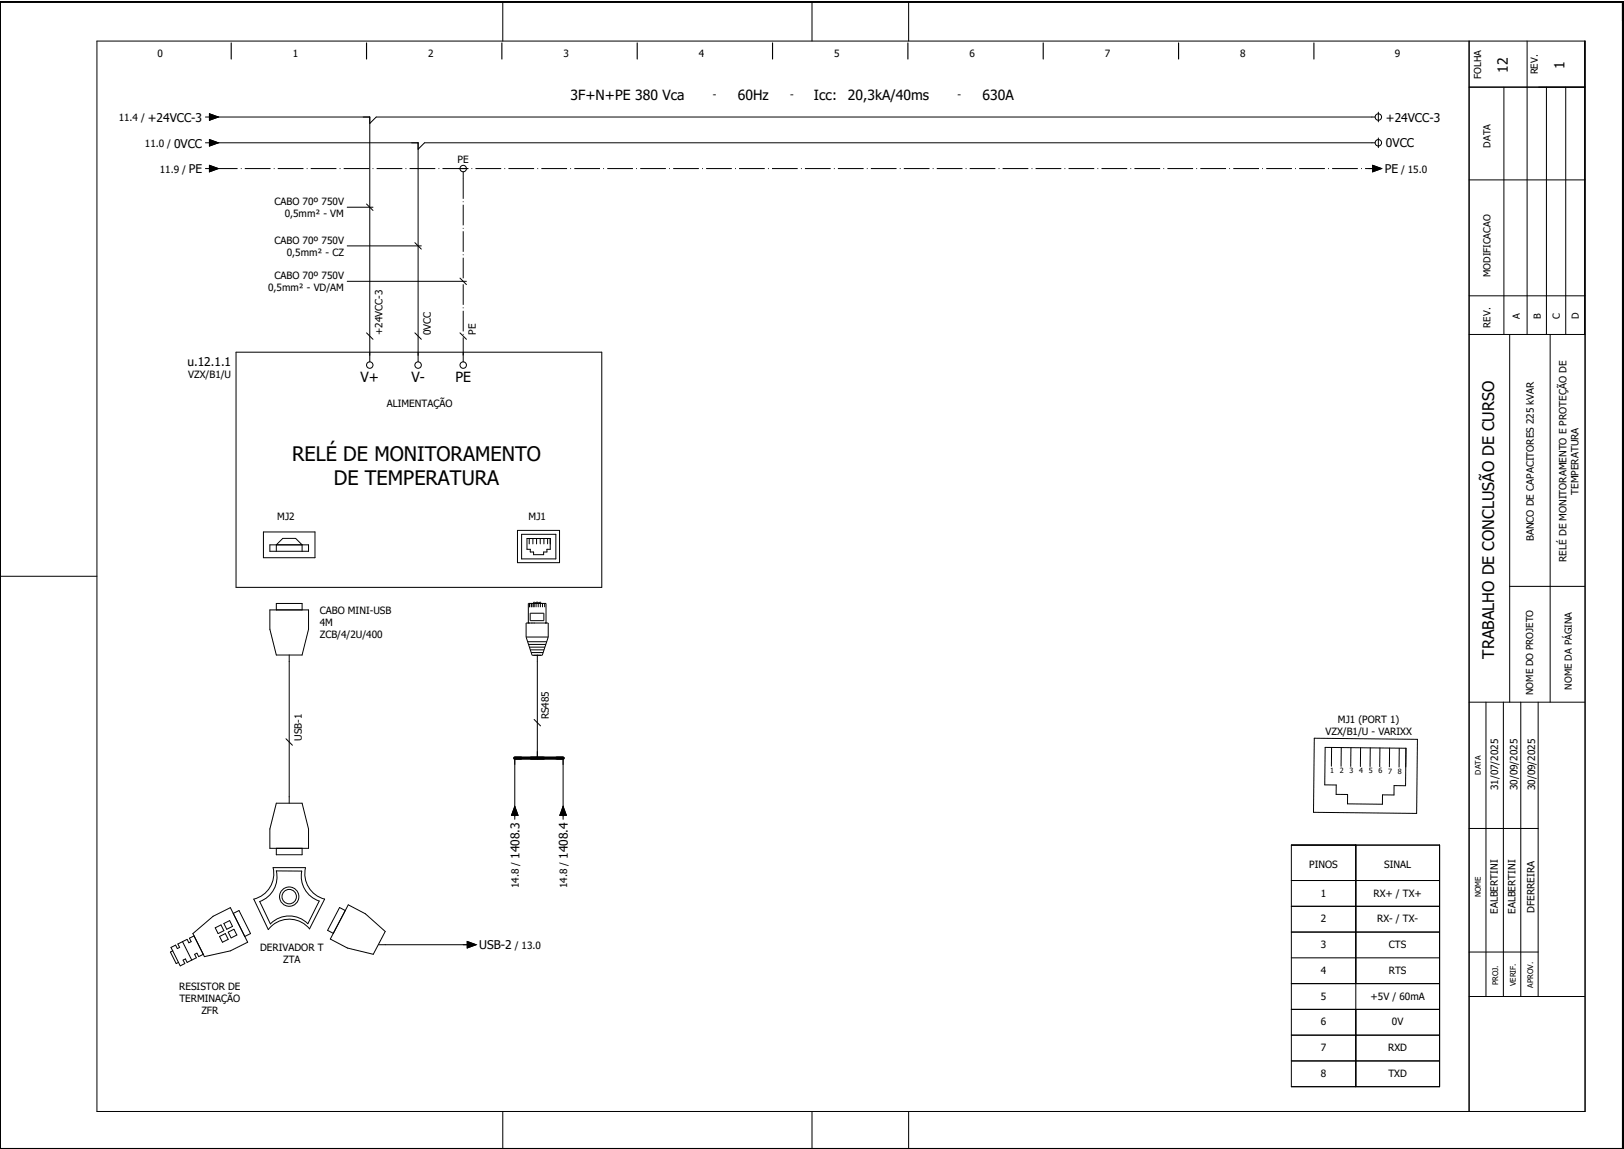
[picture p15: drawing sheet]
<svg xmlns="http://www.w3.org/2000/svg" width="504mm" height="357mm" viewBox="0 0 504 357" stroke-linecap="round" stroke-linejoin="round" font-family="sans-serif">
<defs><g id="words">
<g font-size="6.2">
<text x="90.7" y="143.1">RELÉ DE MONITORAMENTO</text>
<text x="103.6" y="150.6">DE TEMPERATURA</text>
</g>
<text font-size="5" x="463.7" y="204.4" transform="rotate(-90 463.7 204.4)">TRABALHO DE CONCLUSÃO DE CURSO</text>
<g font-size="4.3">
<text x="467.9" y="22.7" transform="rotate(-90 467.9 22.7)">12</text>
<text x="485.5" y="21.5" transform="rotate(-90 485.5 21.5)">1</text>
<text x="177" y="31.1">3F+N+PE 380 Vca</text>
<text x="228.9" y="31.1">60Hz</text>
<text x="252.6" y="31.1">Icc:</text>
<text x="263.1" y="31.1">20,3kA/40ms</text>
<text x="304.9" y="31.1">630A</text>
<text x="111.9" y="118.7">V+</text>
<text x="127.7" y="118.7">V-</text>
<text x="141.3" y="118.7">PE</text>
</g>
<g font-size="3.7">
<text x="45.9" y="37.8">+24VCC-3</text>
<text x="430.1" y="37.7">+24VCC-3</text>
<text x="54" y="45.8">0VCC</text>
<text x="430.1" y="45.7">0VCC</text>
<text x="58.6" y="53.8">PE</text>
<text x="429.8" y="53.8">PE</text>
<text x="58.1" y="113.6">u.12.1.1</text>
<text x="161.2" y="266.6" transform="rotate(-90 161.2 266.6)">1408.3</text>
<text x="176.2" y="266.6" transform="rotate(-90 176.2 266.6)">1408.4</text>
<text x="148.8" y="294.7">USB-2</text>
</g>
<g font-size="3.1">
<text x="48.9" y="17.6">0</text>
<text x="90.9" y="17.6">1</text>
<text x="132.9" y="17.6">2</text>
<text x="174.9" y="17.6">3</text>
<text x="216.9" y="17.6">4</text>
<text x="258.9" y="17.6">5</text>
<text x="300.9" y="17.6">6</text>
<text x="342.9" y="17.6">7</text>
<text x="384.9" y="17.6">8</text>
<text x="432.9" y="17.6">9</text>
<text x="221.2" y="30.6">-</text>
<text x="245.2" y="30.6">-</text>
<text x="297.2" y="30.6">-</text>
<text x="36.8" y="37.6">11.4 /</text>
<text x="45" y="45.6">11.0 /</text>
<text x="49.6" y="53.6">11.9 /</text>
<text x="142" y="50.7">PE</text>
<text x="434.8" y="53.6">/ 15.0</text>
<text x="85.2" y="63.7">CABO 70º 750V</text>
<text x="88.4" y="67.4">0,5mm² - VM</text>
<text x="85.2" y="75.7">CABO 70º 750V</text>
<text x="89" y="79.4">0,5mm² - CZ</text>
<text x="85.2" y="86.7">CABO 70º 750V</text>
<text x="83.2" y="90.4">0,5mm² - VD/AM</text>
<text x="118.7" y="104" transform="rotate(-90 118.7 104)">+24VCC-3</text>
<text x="133.7" y="104" transform="rotate(-90 133.7 104)">0VCC</text>
<text x="147.7" y="104" transform="rotate(-90 147.7 104)">PE</text>
<text x="58.4" y="117.4">VZX/B1/U</text>
<text x="120.1" y="126.4">ALIMENTAÇÃO</text>
<text x="489.9" y="153.6" transform="rotate(-90 489.9 153.6)">TEMPERATURA</text>
<text x="86.1" y="161.4">MJ2</text>
<text x="164.1" y="161.4">MJ1</text>
<text x="476" y="168" transform="rotate(-90 476 168)">BANCO DE CAPACITORES 225 kVAR</text>
<text x="486.1" y="174.4" transform="rotate(-90 486.1 174.4)">RELÉ DE MONITORAMENTO E PROTEÇÃO DE</text>
<text x="99.2" y="190.5">CABO MINI-USB</text>
<text x="99.2" y="194.2">4M</text>
<text x="99.2" y="198">ZCB/4/2U/400</text>
<text x="170.3" y="223.3" transform="rotate(-90 170.3 223.3)">RS485</text>
<text x="415.2" y="224.3">MJ1 (PORT 1)</text>
<text x="93.7" y="230" transform="rotate(-90 93.7 230)">USB-1</text>
<text x="411.3" y="228.1">VZX/B1/U - VARIXX</text>
<text x="465" y="245.3" transform="rotate(-90 465 245.3)">31/07/2025</text>
<text x="471" y="245.3" transform="rotate(-90 471 245.3)">30/09/2025</text>
<text x="476.4" y="245.3" transform="rotate(-90 476.4 245.3)">30/09/2025</text>
<text x="406.3" y="269.3">PINOS</text>
<text x="429.6" y="269.3">SINAL</text>
<text x="161" y="275.7" transform="rotate(-90 161 275.7)">14.8 /</text>
<text x="176" y="275.7" transform="rotate(-90 176 275.7)">14.8 /</text>
<text x="409.9" y="278.3">1</text>
<text x="426.3" y="278.3">RX+ / TX+</text>
<text x="409.9" y="286.3">2</text>
<text x="427.4" y="286.3">RX- / TX-</text>
<text x="464.8" y="283.7" transform="rotate(-90 464.8 283.7)">EALBERTINI</text>
<text x="470.3" y="283.7" transform="rotate(-90 470.3 283.7)">EALBERTINI</text>
<text x="476.2" y="283.3" transform="rotate(-90 476.2 283.3)">DFERREIRA</text>
<text x="80.7" y="295.1">DERIVADOR T</text>
<text x="87.9" y="298.8">ZTA</text>
<text x="159.8" y="294.5">/ 13.0</text>
<text x="409.9" y="294.3">3</text>
<text x="431" y="294.3">CTS</text>
<text x="409.9" y="302.3">4</text>
<text x="431" y="302.3">RTS</text>
<text x="55.6" y="307.4">RESISTOR DE</text>
<text x="55.7" y="311.1">TERMINAÇÃO</text>
<text x="409.9" y="310.3">5</text>
<text x="425.3" y="310.3">+5V / 60mA</text>
<text x="62.5" y="314.9">ZFR</text>
<text x="409.9" y="318.3">6</text>
<text x="432" y="318.3">0V</text>
<text x="409.9" y="326.3">7</text>
<text x="430.8" y="326.3">RXD</text>
<text x="409.9" y="334.3">8</text>
<text x="430.9" y="334.3">TXD</text>
</g>
<g font-size="3">
<text x="477.2" y="23.1" transform="rotate(-90 477.2 23.1)">REV.</text>
<text x="459.6" y="24.5" transform="rotate(-90 459.6 24.5)">FOLHA</text>
<text x="462.5" y="45.8" transform="rotate(-90 462.5 45.8)">DATA</text>
<text x="462.5" y="86" transform="rotate(-90 462.5 86)">MODIFICACAO</text>
<text x="462.5" y="101.7" transform="rotate(-90 462.5 101.7)">REV.</text>
<text x="471.7" y="98.9" transform="rotate(-90 471.7 98.9)">A</text>
<text x="478.2" y="99.2" transform="rotate(-90 478.2 99.2)">B</text>
<text x="484.1" y="99.1" transform="rotate(-90 484.1 99.1)">C</text>
<text x="489.9" y="99.2" transform="rotate(-90 489.9 99.2)">D</text>
<text x="475.7" y="215.8" transform="rotate(-90 475.7 215.8)">NOME DO PROJETO</text>
<text x="487.8" y="214.1" transform="rotate(-90 487.8 214.1)">NOME DA PÁGINA</text>
</g>
<g font-size="2.4">
<text x="459.6" y="240.4" transform="rotate(-90 459.6 240.4)">DATA</text>
<text x="459.6" y="278.5" transform="rotate(-90 459.6 278.5)">NOME</text>
<text x="464.9" y="305.9" transform="rotate(-90 464.9 305.9)">PROJ.</text>
<text x="470.4" y="306.1" transform="rotate(-90 470.4 306.1)">VERIF.</text>
<text x="475.8" y="306.6" transform="rotate(-90 475.8 306.6)">APROV.</text>
</g>
<g font-size="2.2">
<text x="412.7" y="239.9">1</text>
<text x="415.7" y="240">2</text>
<text x="418.8" y="240">3</text>
<text x="421.7" y="240">4</text>
<text x="424.7" y="240">5</text>
<text x="427.7" y="240.1">6</text>
<text x="430.7" y="240.1">7</text>
<text x="433.7" y="240.2">8</text>
</g>
</g></defs>
<path d="M.1 .5h503.4v356h-503.4zM71.8 13.3v5M113.8 13.3v5M155.7 13.3v5M197.7 13.3v5M239.7 13.3v5M281.7 13.3v5M323.8 13.3v5M365.7 13.3v5M407.8 13.3v5" fill="none" stroke="#000" stroke-width=".35"/>
<g fill="none" stroke="#000" stroke-width=".31">
<path d="M.1 .5h503.8M.1 .8h503.8M30.1 12.7h461.8v332.3h-461.8zM156 .8v11.9M252 .8v11.9M282 .8v11.9M455.9 12.7v332.3M473.9 12.7v91.1M491.7 12.7v91.1M63.8 36.3h1.2M65 35.3l2.7 1-2.7 1zM65.8 36.3h49v76"/>
<path d="M426.8 36.3h-310l-2 2M427.8 34.8v3M455.9 27.1h36M466.7 27.1v76.7M479.9 27.1v76.7M485.9 27.1v76.7M63.8 44.3h1.2M63.8 52.3h1.2M65 43.3l2.7 1-2.7 1zM65 51.3l2.7 1-2.7 1zM65.8 44.3h63.9v68M142.2 52.3h3"/>
<path d="M143.7 53.3v2M424.8 52.3h1.2M426 51.3l2.7 1-2.7 1zM426.8 44.3h-295l-2.1 2M427.8 42.8v3M455.9 55.8h36M107.7 64.3h8M107.7 76.3h23.1M113.8 63.3l1.9 2M128.8 75.3l2 2M107.7 87.3h37.1M142.8 86.3l2 2"/>
<path d="M455.9 91.8h36M73.3 109.3h113.4v73h-113.4zM113.8 103.3l1.9 2M128.8 103.3l2 2M142.8 103.3l2 2M143.7 109.3v3M455.9 103.8h36M468.5 103.8v114.2M481.1 103.8v114.2M.1 178.9h30M81.7 165.1h16.1v8h-16.1zM83.8 169.1h11.9v2h-11.9z"/>
<path d="M85.8 171.1v-2l1.9-2h4.1l1.9 2v2M160.6 164.6h13v10.1h-13zM161.9 165.9h10.6v7.6h-10.6zM163.5 167.2h7.3v3.3h-1.1v.8h-1v.9h-3.1v-.9h-1v-.8h-1.1zM164.2 167.2v1.6M165.4 167.2v1.6M166.5 167.2v1.6M167.7 167.2v1.6M168.8 167.2v1.6M169.9 167.2v1.6M83.8 189.3h11.9v6l-2 8h-7.9l-2-8zM85.8 189.3v-2h7.9v2"/>
<path d="M163.3 197.8l1.8 5.6h3.2l1.8-5.6M163.3 197.8h6.8M163.3 197.8v-4.4h6.8v4.4M163.7 199.2h6M164 193.4v-6.1h5.4v6.1M164.4 187.3v1.2M164.5 190.4h4.3v2.3h-4.3zM165 187.3v1.2M165.6 187.3v-.4l.8 .4v-.4h.6v.4l.8-.4v.4M165.7 187.3v1.2M166.4 187.3v1.2M167 187.3v1.2"/>
<path d="M167.7 187.3v1.2M168.4 187.3v1.2M169 187.3v1.2M468.5 182h23.2M89.7 203.3v46M164 200h5.4M164.3 200.9h4.8M164.6 201.7h4.2M164.8 202.6h3.8M166.7 203.3v32M455.9 218h35.8M461.1 218v91.3"/>
<path d="M466.5 218v91.3M471.9 218v91.3M477.3 218v91.3M88.8 229.3l1.9 2M159.8 235.3v19M165.8 223.3l2 2M174.7 235.3v19M407.9 229.2l32 .3-.3 23-32-.3zM411.2 232l25.1 .3-.1 11.6h-3.6v2.9l-3.6-.1v2.9l-10.8-.1v-2.9h-3.6l.1-2.9-3.6-.1zM413.2 232v5.8M416.2 232.1v5.8M419.2 232.1v5.8"/>
<path d="M422.2 232.1v5.8M425.2 232.1v5.8M428.2 232.2v5.8M431.2 232.2v5.8M434.2 232.3v5.8M85.8 249.3h7.9l2 8v6h-11.9v-6zM159.8 250.3l.9 2.8h-2zM174.7 250.3l1.1 2.8h-2zM455.9 257.2h21.4M85.8 270.3a8.1 8.1 0 0 1-5.2 9.5l3.3 7a8.1 8.1 0 0 1 11.6-.1l3.6-7a8.1 8.1 0 0 1-5.5-9.3l-7.8-.1M85.8 263.3v2h7.9v-2M94.8 269.3h-10.1a8.1 8.1 0 0 1-5.9 9.8l4.5 9.5a8.1 8.1 0 0 1 12.8-.3l4.6-9.2a8.1 8.1 0 0 1-5.9-9.8"/>
<path d="M400.7 262.3h46.1v75h-46.1zM400.7 273.3h46.1M420.8 262.3v75M53.6 295.2l-.7 .3 1.8 3.6 .7-.4M56.6 292.3l-1.4 .7 .5 1.1-.7 .3-.5-1-1.4 .7 2.8 5.7 1.5-.7-.6-1.1 .7-.3 .6 1 1.4-.7M56.6 292.3l2.9 5.7M59.9 289.8l6.2-5.4 5.4-2.7 5.4 10.8-5.4 2.7-8.1 1.8zM60.2 290.5l-1.4 .7 .5 1.1-.7 .4-.5-1.1-1.5 .7M63.1 296.2l-1.4 .8-.6-1.1-.7 .3 .5 1.1-1.4 .7M66.8 288l1.8-.9 .9 1.8-1.8 .9zM68.1 290.7l1.8-.9 .9 1.8-1.8 .9zM69.5 286.7l1.8-.9 .9 1.8-1.8 .9z"/>
<path d="M70.8 289.4l1.8-.9 .9 1.7-1.8 .9zM72.4 283.5l1.8-.9 3.6 7.2-1.8 .9M107.1 282.6l-1.7-.9-3.7 7.1 1.7 .9M108.1 280.9l5.3 2.8 6.1 5.4-3.7 7.1-8-1.9-5.3-2.8zM117.5 293.3h28.3M145 292.3l2.8 1-2.8 1zM400.7 281.3h46.1M400.7 289.3h46.1M400.7 297.3h46.1M455.9 295.5h21.4M400.7 305.3h46.1M400.7 313.3h46.1"/>
<path d="M455.9 309.3h35.9M400.7 329.3h46.1M400.7 321.3h46.1M.1 356.7v-356.2h503.8v356.2M156 345v11.7M252 345v11.7M282 345v11.7"/>
<circle cx="427.7" cy="36.3" r="1"/>
<circle cx="143.7" cy="52.3" r="1"/>
<circle cx="427.7" cy="44.3" r="1"/>
<circle cx="114.7" cy="113.3" r="1"/>
<circle cx="129.7" cy="113.3" r="1"/>
<circle cx="143.7" cy="113.3" r="1"/>
<circle cx="89.7" cy="278.3" r="3"/>
<circle cx="89.7" cy="278.3" r="2.24"/>
</g>
<path d="M159.8 235.3h14.9" fill="none" stroke="#000" stroke-width="1"/>
<path d="M143.7 55.3v55" fill="none" stroke="#000" stroke-width=".31" stroke-dasharray="6.4 .8 .2 .8" stroke-linecap="butt"/>
<path d="M65.8 52.3h361" fill="none" stroke="#000" stroke-width=".31" stroke-dasharray="8 1 .2 1" stroke-linecap="butt"/>
<path d="M65 35.3l2.7 1-2.7 1zM65 43.3l2.7 1-2.7 1zM65 51.3l2.7 1-2.7 1zM426 51.3l2.7 1-2.7 1zM159.8 250.3l.9 2.8h-2zM174.7 250.3l1.1 2.8h-2zM145 292.3l2.8 1-2.8 1z" fill="#000" stroke="#000" stroke-width=".31"/>
<use href="#words"/>
</svg>
